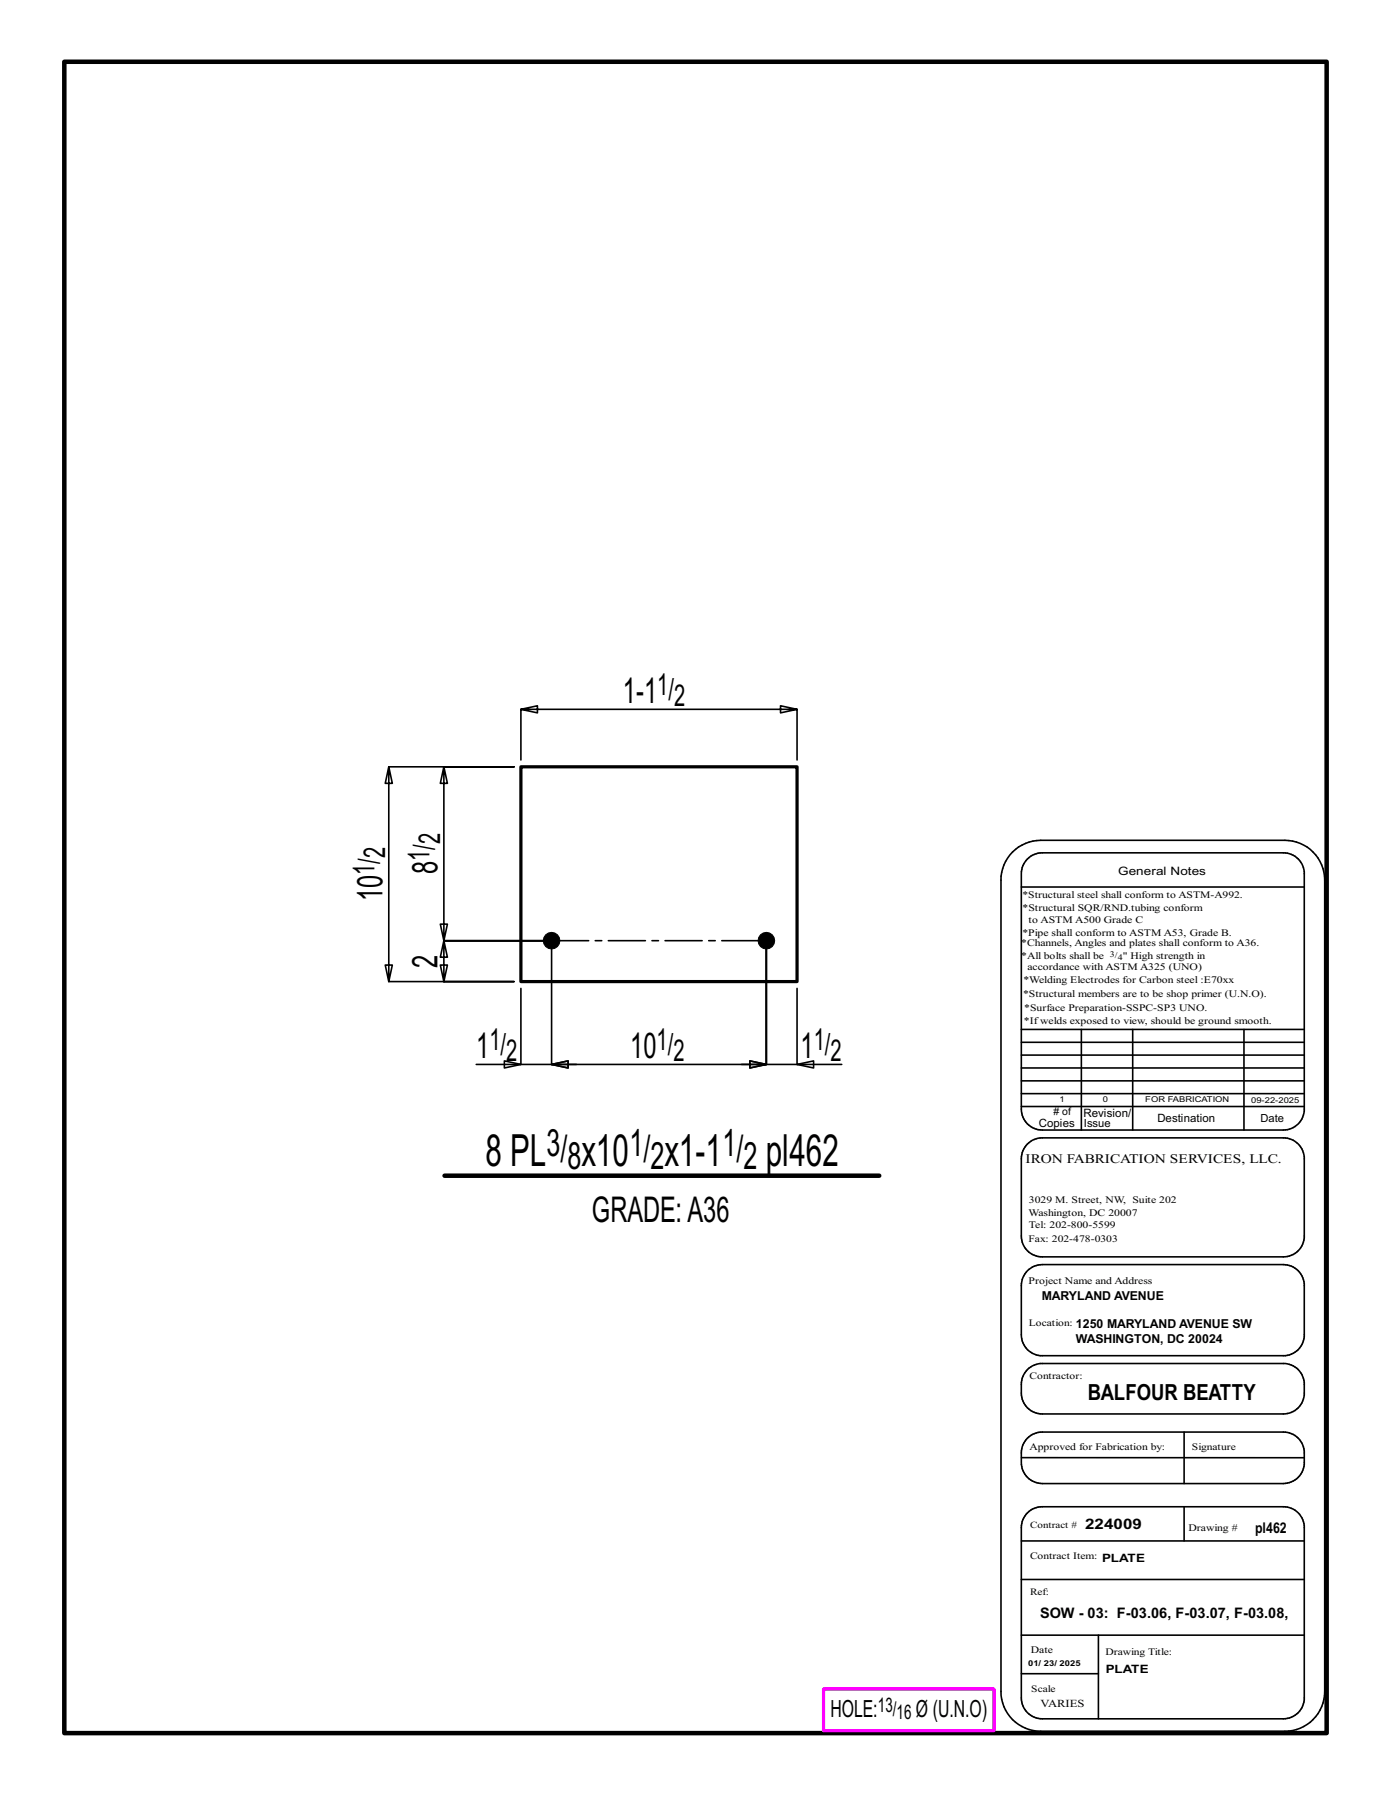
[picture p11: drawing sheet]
<svg xmlns="http://www.w3.org/2000/svg" width="216mm" height="279mm" viewBox="0 0 216 279" stroke-linecap="round" stroke-linejoin="round" font-family="sans-serif">
<defs><g id="words">
<g font-size="6.9">
<text x="75.3" y="180.9">8 PL</text>
<text x="90.3" y="180.9">x10</text>
<text x="103.2" y="180.9">x1-1</text>
<text x="118.8" y="180.9">pl462</text>
</g>
<g font-size="5.9">
<text x="84.8" y="179.4">3/</text>
<text x="97.7" y="179.4">1/</text>
<text x="112.1" y="179.4">1/</text>
<text x="88.1" y="181.5">8</text>
<text x="101" y="181.5">2</text>
<text x="115.4" y="181.5">2</text>
</g>
<g font-size="5.5">
<text x="96.7" y="109.1">1-1</text>
<text x="67.9" y="135.7" transform="rotate(-90 67.9 135.7)">8</text>
<text x="59.4" y="139.9" transform="rotate(-90 59.4 139.9)">10</text>
<text x="67.9" y="150.2" transform="rotate(-90 67.9 150.2)">2</text>
<text x="73.9" y="164.2">1</text>
<text x="97.8" y="164.2">10</text>
<text x="124.2" y="164.2">1</text>
<text x="91.9" y="189.7">GRADE:A36</text>
</g>
<g font-size="4.7">
<text x="102" y="107.9">1/</text>
<text x="104.6" y="109.5">2</text>
<text x="68.3" y="131.1" transform="rotate(-90 68.3 131.1)">2</text>
<text x="58.1" y="135.8" transform="rotate(-90 58.1 135.8)">1/</text>
<text x="59.8" y="133.2" transform="rotate(-90 59.8 133.2)">2</text>
<text x="66.7" y="133.7" transform="rotate(-90 66.7 133.7)">1/</text>
<text x="76" y="163">1/</text>
<text x="78.6" y="164.6">2</text>
<text x="101.9" y="163">1/</text>
<text x="104.5" y="164.6">2</text>
<text x="126.3" y="163">1/</text>
<text x="128.9" y="164.6">2</text>
</g>
<g font-size="3.7">
<text x="128.9" y="266.6">HOLE:</text>
<text x="142.2" y="266.6">Ø (U.N.O)</text>
</g>
<text font-size="3.4" x="168.8" y="217.4">BALFOUR BEATTY</text>
<g font-size="3.1">
<text x="136.3" y="265.8">13/</text>
<text x="139.2" y="266.9">16</text>
</g>
<g font-size="2.3">
<text x="168.4" y="237.3">224009</text>
<text x="194.8" y="238">pl462</text>
<text x="161.4" y="251.1">SOW - 03: F-03.06, F-03.07, F-03.08,</text>
</g>
<text font-size="2" x="159.2" y="180.5">IRON FABRICATION SERVICES, LLC.</text>
<g font-size="1.9">
<text x="161.7" y="201.8">MARYLAND AVENUE</text>
<text x="167" y="208.5">WASHINGTON, DC 20024</text>
<text x="167" y="206.1">1250 MARYLAND AVENUE SW</text>
</g>
<g font-size="1.8">
<text x="173.6" y="135.8">General Notes</text>
<text x="168.2" y="173.3">Revision/</text>
<text x="161.2" y="174.9">Copies</text>
<text x="179.6" y="174.2">Destination</text>
<text x="171" y="242.4">PLATE</text>
<text x="171.6" y="259.7">PLATE</text>
</g>
<g font-size="1.7">
<text x="168.2" y="174.9">Issue</text>
<text x="195.7" y="174.2">Date</text>
<text x="161.5" y="265">VARIES</text>
</g>
<g font-size="1.6">
<text x="158.7" y="141.5">*Structural SQR/RND.tubing conform</text>
<text x="159.7" y="143.3">to ASTM A500 Grade C</text>
<text x="158.5" y="146.9">*Channels, Angles and plates shall conform to A36.</text>
<text x="158.5" y="148.8">*All bolts shall be</text>
<text x="158.7" y="145.2">*Pipe shall conform to ASTM A53, Grade B.</text>
<text x="174.3" y="148.8">&quot; High strength in</text>
<text x="158.8" y="154.8">*Structural members are to be shop primer (U.N.O).</text>
<text x="158.9" y="152.7">*Welding Electrodes for Carbon steel :E70xx</text>
<text x="159.5" y="150.6">accordance with ASTM A325 (UNO)</text>
<text x="158.9" y="158.9">*Ifwelds exposed to view, should be ground smooth.</text>
<text x="159" y="157">*Surface Preparation-SSPC-SP3 UNO.</text>
<text x="163.5" y="173.1"># of</text>
<text x="159.7" y="188.7">Washington, DC 20007</text>
<text x="159.7" y="190.6">Tel: 202-800-5599</text>
<text x="159.7" y="186.8">3029 M. Street, NW, Suite 202</text>
<text x="159.7" y="199.3">Project Name and Address</text>
<text x="159.8" y="225.1">Approved for Fabrication by:</text>
<text x="184.5" y="237.6">Drawing #</text>
<text x="160" y="256.6">Date</text>
</g>
<g font-size="1.5">
<text x="158.7" y="139.4">*Structural steel shall conform to ASTM-A992.</text>
<text x="159.7" y="192.7">Fax: 202-478-0303</text>
<text x="159.7" y="205.8">Location:</text>
<text x="159.8" y="214">Contractor:</text>
<text x="185" y="225.1">Signature</text>
<text x="159.9" y="237.1">Contract #</text>
<text x="159.9" y="241.9">Contract Item:</text>
<text x="159.9" y="247.6">Ref:</text>
<text x="171.6" y="256.9">Drawing Title:</text>
<text x="160.1" y="262.7">Scale</text>
</g>
<g font-size="1.3">
<text x="172.3" y="148.5">3/</text>
<text x="173.5" y="149">4</text>
</g>
<g font-size="1.2">
<text x="164.5" y="171.1">1</text>
<text x="171.2" y="171.1">0</text>
<text x="177.8" y="171.1">FOR FABRICATION</text>
<text x="194.2" y="171.2">09-22-2025</text>
<text x="159.6" y="258.7">01/ 23/ 2025</text>
</g>
</g></defs>
<g fill="none" stroke="#000" stroke-width=".25">
<path d="M60.3 119l.6 2.6h-1.1l.5-2.6h19.5h-10.9l-.6 2.6h1.1l-.5-2.6v27l-.6-2.6h1.1l-.5 2.6h15.7h-15.7l-.6 2.6h1.1l-.5-2.6v6.4l-.6-2.6h1.1l-.5 2.6h10.9h-19.5l.6-2.6h-1.1l.5 2.6zM80.9 118v-7.9l2.5 .6v-1.1l-2.5 .5h42.8l-2.6 .6v-1.1l2.6 .5v7.9M157.2 132.3a6.3 6.3 0 0 1 4.3-1.9h37.9a6.2 6.2 0 0 1 6.2 6.2v126a6.2 6.2 0 0 1-6.2 6.1h-37.9a6.1 6.1 0 0 1-6.1-6.1v-126a6.1 6.1 0 0 1 1.8-4.3zM158.5 137.7h43.9M159.5 133.3a3.3 3.3 0 0 1 2.3-.9h37.4a3.3 3.3 0 0 1 3.2 2.9v37.2a3.2 3.2 0 0 1-3.2 2.9h-37.4a3.2 3.2 0 0 1-3.3-3.2v-36.6a3.2 3.2 0 0 1 1-2.3zM80.9 153.4v11.8h-7M85.6 146v19.2zM123.7 153.4v11.8h6.9M158.5 159.8h43.9M167.8 159.8v15.6M175.8 159.8v15.6M193.1 159.8v15.6"/>
<path d="M78.3 164.7l2.6 .5-2.6 .6zM80.9 165.2h8.6M85.6 165.2l2.6-.5v1.1zM85.6 165.2h33.4l-2.6 .6v-1.1l2.6 .5v-19.2v19.2M115.1 165.2h8.6M116.4 164.7l2.6 .5-2.6 .6zM123.7 165.2l2.6-.5v1.1zM158.5 165.8h43.9M158.5 167.8h43.9M158.5 163.8h43.9M158.5 161.8h43.9M158.5 171.8h43.9"/>
<path d="M158.5 169.8h43.9M159.5 177.6a3.3 3.3 0 0 1 2.3-1h37.4a3.3 3.3 0 0 1 3.2 3v12.6a3.3 3.3 0 0 1-3.2 2.9h-37.4a3.2 3.2 0 0 1-3.3-3.2v-12a3.2 3.2 0 0 1 1-2.3zM159.5 197.2l1-.7 1.3-.2h37.4a3.3 3.3 0 0 1 3.2 2.9v8.3a3.2 3.2 0 0 1-2.9 2.9h-38.1a3.3 3.3 0 0 1-2.9-3.2v-8l.3-.9zM159.5 212.6l.7-.6 1.2-.4h37.8a3.2 3.2 0 0 1 3.2 3v2a3.3 3.3 0 0 1-3.2 2.9h-37.4a3.2 3.2 0 0 1-3.3-3.3v-1.3a3.3 3.3 0 0 1 1-2.3zM158.5 239.2h43.9M158.5 226.3h43.9M159.5 234.8a3.3 3.3 0 0 1 2.3-.9h37.4a3.3 3.3 0 0 1 3.2 2.9v27.1a3.3 3.3 0 0 1-3.2 2.9h-37.4a3.2 3.2 0 0 1-3.3-3.2v-26.5a3.2 3.2 0 0 1 1-2.3zM159.5 223.2a3.3 3.3 0 0 1 2.3-.9h37.4a3.3 3.3 0 0 1 3.2 2.9v2.1a3.3 3.3 0 0 1-3.2 3h-37.4a3.3 3.3 0 0 1-3.3-3.3v-1.5a3.2 3.2 0 0 1 1-2.3zM183.8 222.3v8M183.8 233.9v5.3M158.5 245.2h43.9M158.5 259.8h12"/>
<path d="M158.5 253.8h43.9M170.5 253.8v13"/>
</g>
<path d="M10 9.6h195.9v259.4h-195.9zM69 182.5h67.5" fill="none" stroke="#000" stroke-width=".7"/>
<path d="M127.8 262.2h26.5v6.4h-26.5z" fill="none" stroke="#f0f" stroke-width=".5"/>
<g fill="#000" stroke="#000" stroke-width=".16">
<circle cx="85.6" cy="146" r="1.29"/>
<circle cx="119" cy="146" r="1.29"/>
</g>
<path d="M80.9 119h42.8v33.4h-42.8z" fill="none" stroke="#000" stroke-width=".5"/>
<path d="M85.6 146h33.4" fill="none" stroke="#000" stroke-width=".25" stroke-dasharray="5.8 1 1 1"/>
<use href="#words"/>
</svg>
